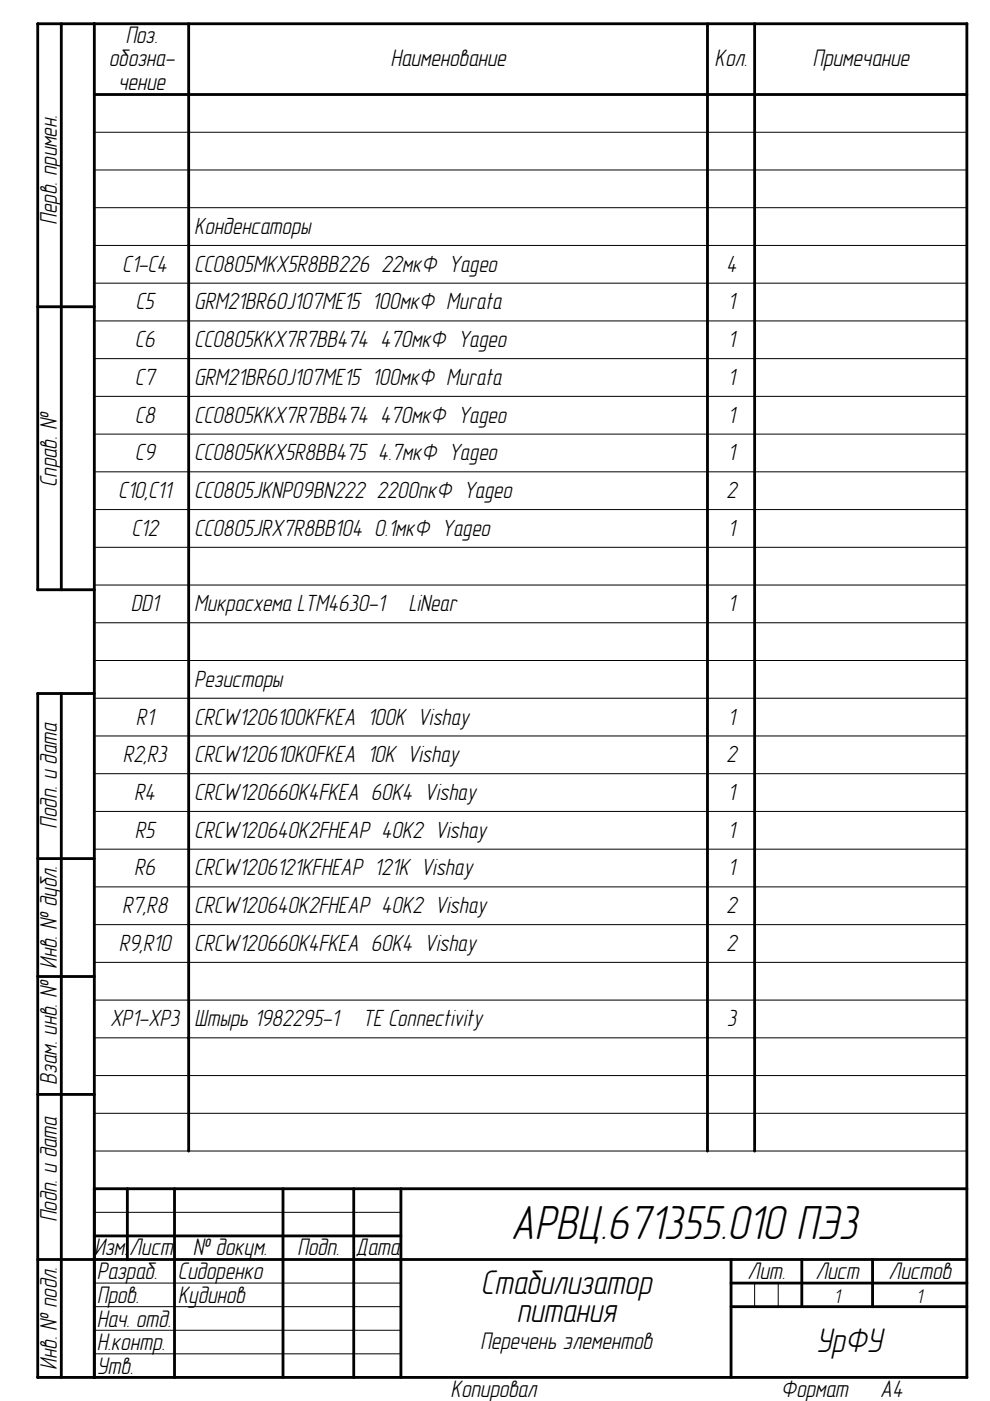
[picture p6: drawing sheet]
<svg xmlns="http://www.w3.org/2000/svg" width="210mm" height="297mm" viewBox="0 0 210 297" stroke-linecap="round" stroke-linejoin="round" font-family="sans-serif">
<defs><g id="words">
<text font-size="10.4" x="108.3" y="262.6">АРВЦ.671355.010 ПЭ3</text>
<g font-size="7.5">
<text x="101.9" y="274.2">Стабилизатор</text>
<text x="109.5" y="280.3">питания</text>
<text x="173.1" y="286.8">УрФУ</text>
</g>
<g font-size="5.2">
<text x="26.6" y="9.1">Поз.</text>
<text x="23.1" y="14.1">обозна-</text>
<text x="82.8" y="14.1">Наименование</text>
<text x="151.5" y="14.1">Кол.</text>
<text x="172.3" y="14.1">Примечание</text>
<text x="25" y="19.1">чение</text>
<text x="12" y="47.6" transform="rotate(-90 12 47.6)">Перв. примен.</text>
<text x="12" y="103.3" transform="rotate(-90 12 103.3)">Справ. №</text>
<text x="12" y="175.7" transform="rotate(-90 12 175.7)">Подп. и дата</text>
<text x="12" y="205.4" transform="rotate(-90 12 205.4)">Инв. № дубл.</text>
<text x="12" y="230" transform="rotate(-90 12 230)">Взам. инв. №</text>
<text x="12" y="259.2" transform="rotate(-90 12 259.2)">Подп. и дата</text>
<text x="19.9" y="266.1">Изм.</text>
<text x="27.4" y="266.1">Лист</text>
<text x="40.9" y="266.1">№ докум.</text>
<text x="63" y="266.1">Подп.</text>
<text x="75.4" y="266.1">Дата</text>
<text x="20.5" y="271.3">Разраб.</text>
<text x="37.7" y="271.3">Сидоренко</text>
<text x="158.5" y="271.1">Лит.</text>
<text x="172.9" y="271.1">Лист</text>
<text x="188.4" y="271.1">Листов</text>
<text x="20.5" y="276.3">Пров.</text>
<text x="20.5" y="281.3">Нач. отд.</text>
<text x="37.7" y="276.3">Кудинов</text>
<text x="20.5" y="286.3">Н.контр.</text>
<text x="101.8" y="286.1">Перечень элементов</text>
<text x="12" y="290.4" transform="rotate(-90 12 290.4)">Инв. № подл.</text>
<text x="20.5" y="291.3">Утв.</text>
<text x="95.5" y="296.3">Копировал</text>
<text x="165.5" y="296.3">Формат</text>
<text x="186.6" y="296.3">А4</text>
</g>
<g font-size="5.1">
<text x="41.2" y="49.6">Конденсаторы</text>
<text x="25.9" y="57.6">C1-C4</text>
<text x="41.2" y="57.6">CC0805MKX5R8BB226 22мкФ Yageo</text>
<text x="154" y="57.6">4</text>
<text x="28.7" y="65.6">C5</text>
<text x="41.2" y="65.6">GRM21BR60J107ME15 100мкФ Murata</text>
<text x="154.3" y="65.6">1</text>
<text x="28.6" y="73.6">C6</text>
<text x="41.2" y="73.6">CC0805KKX7R7BB474 470мкФ Yageo</text>
<text x="154.3" y="73.6">1</text>
<text x="28.6" y="81.6">C7</text>
<text x="41.2" y="81.6">GRM21BR60J107ME15 100мкФ Murata</text>
<text x="154.3" y="81.6">1</text>
<text x="28.6" y="89.6">C8</text>
<text x="41.2" y="89.6">CC0805KKX7R7BB474 470мкФ Yageo</text>
<text x="154.3" y="89.6">1</text>
<text x="28.6" y="97.6">C9</text>
<text x="41.2" y="97.6">CC0805KKX5R8BB475 4.7мкФ Yageo</text>
<text x="154.3" y="97.6">1</text>
<text x="25.1" y="105.6">C10,C11</text>
<text x="41.2" y="105.6">CC0805JKNPO9BN222 2200пкФ Yageo</text>
<text x="154" y="105.6">2</text>
<text x="27.9" y="113.6">C12</text>
<text x="41.2" y="113.6">CC0805JRX7R8BB104 0.1мкФ Yageo</text>
<text x="154.3" y="113.6">1</text>
<text x="27.7" y="129.6">DD1</text>
<text x="41.2" y="129.6">Микросхема LTM4630-1</text>
<text x="86.6" y="129.6">LiNear</text>
<text x="154.3" y="129.6">1</text>
<text x="41.2" y="145.6">Резисторы</text>
<text x="28.8" y="153.6">R1</text>
<text x="41.2" y="153.6">CRCW1206100KFKEA 100К Vishay</text>
<text x="154.3" y="153.6">1</text>
<text x="26" y="161.6">R2,R3</text>
<text x="41.2" y="161.6">CRCW120610K0FKEA 10K Vishay</text>
<text x="154" y="161.6">2</text>
<text x="28.5" y="169.6">R4</text>
<text x="41.2" y="169.6">CRCW120660K4FKEA 60K4 Vishay</text>
<text x="154.3" y="169.6">1</text>
<text x="28.6" y="177.6">R5</text>
<text x="41.2" y="177.6">CRCW120640K2FHEAP 40K2 Vishay</text>
<text x="154.3" y="177.6">1</text>
<text x="28.5" y="185.6">R6</text>
<text x="41.2" y="185.6">CRCW1206121KFHEAP 121K Vishay</text>
<text x="154.3" y="185.6">1</text>
<text x="25.9" y="193.6">R7,R8</text>
<text x="41.2" y="193.6">CRCW120640K2FHEAP 40K2 Vishay</text>
<text x="154" y="193.6">2</text>
<text x="25.2" y="201.6">R9,R10</text>
<text x="41.2" y="201.6">CRCW120660K4FKEA 60K4 Vishay</text>
<text x="154" y="201.6">2</text>
<text x="23.3" y="217.6">XP1-XP3</text>
<text x="41.2" y="217.6">Штырь 1982295-1</text>
<text x="76.9" y="217.6">TE Connectivity</text>
<text x="154.1" y="217.6">3</text>
</g>
<g font-size="4.3">
<text x="176.8" y="276.2">1</text>
<text x="194.3" y="276.2">1</text>
</g>
</g></defs>
<g fill="none" stroke="#000" stroke-width=".6">
<path d="M13 5v120M20 5v287M40 5v239M150 5v239M160 5v239M20 20h185M8 65h12M20 125h-12v-120h197v287h-197v-145h12M13 147v145M8 182h12M8 207h12M8 232h12"/>
<path d="M20 252h185M27 252v15M37 252v40M60 252v40M75 252v40M85 252v40M8 267h197M20 262h65M155 277h50M155 272h50M155 267v25M170 267v10"/>
<path d="M185 267v10"/>
</g>
<g fill="none" stroke="#000" stroke-width=".3">
<circle cx="8" cy="5" r=".15"/>
<circle cx="13" cy="5" r=".15"/>
<circle cx="20" cy="5" r=".15"/>
<circle cx="40" cy="5" r=".15"/>
<circle cx="150" cy="5" r=".15"/>
<circle cx="160" cy="5" r=".15"/>
<circle cx="205" cy="5" r=".15"/>
<circle cx="20" cy="20" r=".15"/>
<circle cx="40" cy="20" r=".15"/>
<circle cx="150" cy="20" r=".15"/>
<circle cx="160" cy="20" r=".15"/>
<circle cx="205" cy="20" r=".15"/>
<circle cx="8" cy="65" r=".15"/>
<circle cx="20" cy="65" r=".15"/>
<circle cx="8" cy="125" r=".15"/>
<circle cx="13" cy="125" r=".15"/>
<circle cx="20" cy="125" r=".15"/>
<circle cx="8" cy="147" r=".15"/>
<circle cx="13" cy="147" r=".15"/>
<circle cx="20" cy="147" r=".15"/>
<circle cx="8" cy="182" r=".15"/>
<circle cx="20" cy="182" r=".15"/>
<circle cx="8" cy="207" r=".15"/>
<circle cx="20" cy="207" r=".15"/>
<circle cx="8" cy="232" r=".15"/>
<circle cx="20" cy="232" r=".15"/>
<circle cx="40" cy="220" r=".15"/>
<circle cx="150" cy="220" r=".15"/>
<circle cx="160" cy="220" r=".15"/>
<circle cx="20" cy="252" r=".15"/>
<circle cx="27" cy="252" r=".15"/>
<circle cx="37" cy="252" r=".15"/>
<circle cx="40" cy="244" r=".15"/>
<circle cx="60" cy="252" r=".15"/>
<circle cx="75" cy="252" r=".15"/>
<circle cx="85" cy="252" r=".15"/>
<circle cx="150" cy="244" r=".15"/>
<circle cx="160" cy="244" r=".15"/>
<circle cx="205" cy="252" r=".15"/>
<circle cx="8" cy="267" r=".15"/>
<circle cx="20" cy="262" r=".15"/>
<circle cx="20" cy="267" r=".15"/>
<circle cx="27" cy="267" r=".15"/>
<circle cx="85" cy="262" r=".15"/>
<circle cx="155" cy="277" r=".15"/>
<circle cx="155" cy="272" r=".15"/>
<circle cx="155" cy="267" r=".15"/>
<circle cx="170" cy="277" r=".15"/>
<circle cx="170" cy="267" r=".15"/>
<circle cx="185" cy="277" r=".15"/>
<circle cx="185" cy="267" r=".15"/>
<circle cx="205" cy="277" r=".15"/>
<circle cx="205" cy="272" r=".15"/>
<circle cx="205" cy="267" r=".15"/>
<circle cx="8" cy="292" r=".15"/>
<circle cx="13" cy="292" r=".15"/>
<circle cx="20" cy="292" r=".15"/>
<circle cx="37" cy="292" r=".15"/>
<circle cx="60" cy="292" r=".15"/>
<circle cx="75" cy="292" r=".15"/>
<circle cx="85" cy="292" r=".15"/>
<circle cx="155" cy="292" r=".15"/>
<circle cx="205" cy="292" r=".15"/>
</g>
<g fill="none" stroke="#000" stroke-width=".21">
<path d="M20 28h185M20 36h185M20 44h.1M20 44h185M20 52h185M205 44h.1M20 60h185M20 68h185M20 76h185M20 84h185M20 92h185M20 100h.1"/>
<path d="M20 100h185M20 108h185M20 116h185M205 100h.1M20 124h185M20 132h185M20 156h.1M20 140h185M20 148h185M20 156h185M205 156h.1M20 164h185"/>
<path d="M20 172h185M20 180h185M20 188h185M20 196h185M20 212h.1M20 204h185M20 212h185M205 212h.1M20 220h185M20 228h185M20 236h185M20 257h65"/>
<path d="M20 244h185M85 257h.1M20 277h65M20 272h65M85 277h.1M85 272h.1M160 272v5M165 272h.1M165 272v5M20 287h65M20 282h65M85 287h.1"/>
<path d="M85 282h.1"/>
<circle cx="20" cy="28" r=".05"/>
<circle cx="20" cy="36" r=".05"/>
<circle cx="205" cy="28" r=".05"/>
<circle cx="205" cy="36" r=".05"/>
<circle cx="20" cy="52" r=".05"/>
<circle cx="205" cy="52" r=".05"/>
<circle cx="20" cy="60" r=".05"/>
<circle cx="20" cy="68" r=".04"/>
<circle cx="20" cy="76" r=".04"/>
<circle cx="205" cy="60" r=".05"/>
<circle cx="205" cy="68" r=".05"/>
<circle cx="205" cy="76" r=".04"/>
<circle cx="20" cy="92" r=".05"/>
<circle cx="20" cy="84" r=".05"/>
<circle cx="205" cy="92" r=".05"/>
<circle cx="205" cy="84" r=".05"/>
<circle cx="20" cy="116" r=".05"/>
<circle cx="20" cy="108" r=".05"/>
<circle cx="205" cy="108" r=".05"/>
<circle cx="205" cy="116" r=".05"/>
<circle cx="20" cy="124" r=".04"/>
<circle cx="20" cy="132" r=".04"/>
<circle cx="205" cy="124" r=".05"/>
<circle cx="205" cy="132" r=".04"/>
<circle cx="20" cy="140" r=".05"/>
<circle cx="20" cy="148" r=".05"/>
<circle cx="205" cy="140" r=".05"/>
<circle cx="205" cy="148" r=".05"/>
<circle cx="20" cy="164" r=".05"/>
<circle cx="20" cy="172" r=".05"/>
<circle cx="205" cy="164" r=".05"/>
<circle cx="205" cy="172" r=".05"/>
<circle cx="20" cy="196" r=".05"/>
<circle cx="20" cy="180" r=".04"/>
<circle cx="20" cy="188" r=".04"/>
<circle cx="205" cy="196" r=".05"/>
<circle cx="205" cy="180" r=".05"/>
<circle cx="205" cy="188" r=".04"/>
<circle cx="20" cy="204" r=".05"/>
<circle cx="205" cy="204" r=".05"/>
<circle cx="20" cy="228" r=".05"/>
<circle cx="20" cy="220" r=".05"/>
<circle cx="20" cy="236" r=".04"/>
<circle cx="205" cy="228" r=".05"/>
<circle cx="205" cy="220" r=".05"/>
<circle cx="205" cy="236" r=".05"/>
<circle cx="20" cy="257" r=".04"/>
<circle cx="20" cy="244" r=".04"/>
<circle cx="205" cy="244" r=".04"/>
<circle cx="20" cy="277" r=".04"/>
<circle cx="20" cy="272" r=".04"/>
<circle cx="160" cy="277" r=".04"/>
<circle cx="160" cy="272" r=".04"/>
<circle cx="165" cy="277" r=".04"/>
<circle cx="20" cy="282" r=".05"/>
<circle cx="20" cy="287" r=".04"/>
</g>
<use href="#words"/>
</svg>
